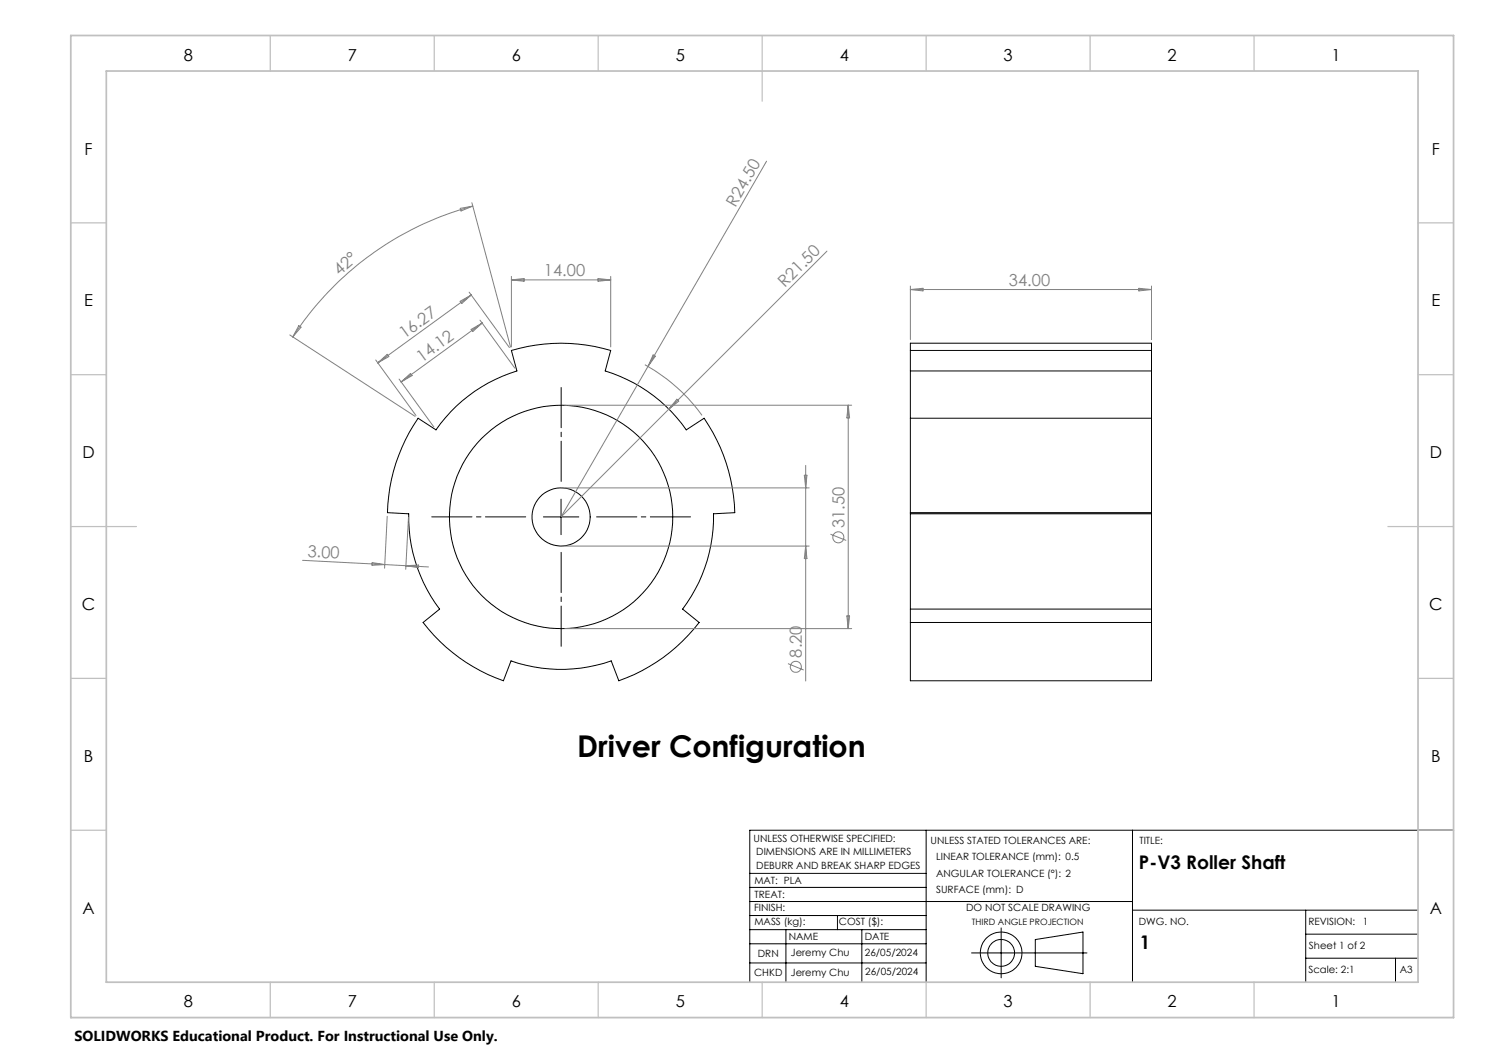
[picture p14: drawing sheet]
<svg xmlns="http://www.w3.org/2000/svg" width="420mm" height="297mm" viewBox="0 0 420 297" stroke-linecap="round" stroke-linejoin="round" font-family="sans-serif">
<defs><g id="words">
<text font-size="8.5" x="162.8" y="213.5">Driver Configuration</text>
<g font-size="5.3">
<text x="321.3" y="245.2">P-V3 Roller Shaft</text>
<text x="321.5" y="267.8">1</text>
</g>
<g font-size="4.7">
<text x="51.8" y="17.2">8</text>
<text x="98.1" y="17.2">7</text>
<text x="144.3" y="17.2">6</text>
<text x="190.6" y="17.2">5</text>
<text x="236.8" y="17.2">4</text>
<text x="283.1" y="17.2">3</text>
<text x="329.3" y="17.2">2</text>
<text x="375.6" y="17.2">1</text>
<text x="23.9" y="43.6">F</text>
<text x="403.9" y="43.6">F</text>
<text x="23.8" y="86.4">E</text>
<text x="403.8" y="86.4">E</text>
<text x="23.3" y="129.3">D</text>
<text x="403.3" y="129.3">D</text>
<text x="23.1" y="172.1">C</text>
<text x="403.1" y="172.1">C</text>
<text x="23.7" y="214.9">B</text>
<text x="403.7" y="214.9">B</text>
<text x="23.3" y="257.8">A</text>
<text x="403.3" y="257.8">A</text>
<text x="51.8" y="284.2">8</text>
<text x="98.1" y="284.2">7</text>
<text x="144.3" y="284.2">6</text>
<text x="190.6" y="284.2">5</text>
<text x="236.8" y="284.2">4</text>
<text x="283.1" y="284.2">3</text>
<text x="329.3" y="284.2">2</text>
<text x="375.6" y="284.2">1</text>
</g>
<g font-size="4.7" fill="#808080">
<text x="207.5" y="58.6" transform="rotate(-60 207.5 58.6)">R24.50</text>
<text x="95.7" y="77.7" transform="rotate(-41 95.7 77.7)">42°</text>
<text x="153.4" y="77.9">14.00</text>
<text x="221.4" y="81.2" transform="rotate(-45 221.4 81.2)">R21.50</text>
<text x="284.6" y="80.6">34.00</text>
<text x="114.1" y="95.6" transform="rotate(-36 114.1 95.6)">16.27</text>
<text x="118.9" y="102.3" transform="rotate(-36 118.9 102.3)">14.12</text>
<text x="238.2" y="149" transform="rotate(-90 238.2 149)">31.50</text>
<text x="86.7" y="157.1" transform="rotate(3 86.7 157.1)">3.00</text>
<text x="226.2" y="185.5" transform="rotate(-90 226.2 185.5)">8.20</text>
</g>
<text font-size="4.1" x="21" y="293.7">SOLIDWORKS Educational Product. For Instructional Use Only.</text>
<g font-size="2.8">
<text x="212.5" y="237.4">UNLESS OTHERWISE SPECIFIED:</text>
<text x="262.5" y="238">UNLESS STATED TOLERANCES ARE:</text>
<text x="321.4" y="238">TITLE:</text>
<text x="213.3" y="245">DEBURR AND BREAK SHARP EDGES</text>
<text x="213.3" y="241.2">DIMENSIONS ARE IN MILLIMETERS</text>
<text x="264" y="242.5">LINEAR TOLERANCE (mm): 0.5</text>
<text x="212.8" y="249.3">MAT: PLA</text>
<text x="264" y="251.8">SURFACE (mm): D</text>
<text x="264" y="247.3">ANGULAR TOLERANCE (°): 2</text>
<text x="212.7" y="256.9">FINISH:</text>
<text x="212.9" y="253.2">TREAT:</text>
<text x="272.5" y="256.9">DO NOT SCALE DRAWING</text>
<text x="212.8" y="261">MASS (kg):</text>
<text x="236.6" y="261">COST ($):</text>
<text x="321.2" y="261">DWG. NO.</text>
<text x="369.1" y="261">REVISION:</text>
<text x="384.4" y="261">1</text>
<text x="213.8" y="269.9">DRN</text>
<text x="222.5" y="265.2">NAME</text>
<text x="223.1" y="269.8">Jeremy Chu</text>
<text x="243.9" y="269.7">26/05/2024</text>
<text x="243.9" y="265.1">DATE</text>
<text x="369.2" y="267.8">Sheet 1 of 2</text>
<text x="212.7" y="275.4">CHKD</text>
<text x="223.1" y="275.3">Jeremy Chu</text>
<text x="244.1" y="275.1">26/05/2024</text>
<text x="369.1" y="274.5">Scale: 2:1</text>
<text x="394.8" y="274.5">A3</text>
</g>
<text font-size="2.5" x="274.2" y="260.9">THIRD ANGLE PROJECTION</text>
</g></defs>
<g fill="none" stroke="#000" stroke-width=".28">
<path d="M256.8 98.8v-2h68v2M256.8 98.8v5.8M256.8 98.8h68M324.8 98.8v5.8M117.9 118l5.1 3.2a43.3 43.3 0 0 1 22.8-16.6l-1.5-5.8a49 49 0 0 1 28 0l-1.6 5.8a43.3 43.3 0 0 1 22.9 16.6l5-3.2a49.5 49.5 0 0 1 8.7 26.6l-6 .3a43.1 43.1 0 0 1-8.8 26.9l4.7 3.8a48.9 48.9 0 0 1-22.6 16.4l-2.2-5.6a42.6 42.6 0 0 1-28.3 0l-2.1 5.6a48.9 48.9 0 0 1-22.7-16.4l4.7-3.8a42.8 42.8 0 0 1-8.7-26.9l-6-.3a48.8 48.8 0 0 1 8.6-26.6zM256.8 118v26.6M256.8 104.6v13.4M256.8 118h68M256.8 104.6h68M324.8 118v26.6M324.8 104.6v13.4M153.3 145.8h10"/>
<path d="M158.3 140.8v10M256.8 144.9v26.9M256.8 144.9h68M256.8 144.6v.3M256.8 144.6h68M324.8 144.9v26.9M324.8 144.6v.3M256.8 175.6v16.4h68v-16.4M256.8 171.8v3.8M256.8 171.8h68M256.8 175.6h68M324.8 171.8v3.8"/>
<path d="M261.2 234.2v42.8M319.4 234.2v42.8M400 234.2h-188.5v42.8M211.5 250.3h49.7M211.5 254.3h107.9M211.5 246.3h49.7M211.5 258.2h49.7M236.2 258.2v4M319.4 256.7h80.6M368.3 256.7v20.3M211.5 262.2h49.7M211.5 266.2h49.7"/>
<path d="M211.5 271.6h49.7M221.7 262.2v14.8M243.1 262.2v14.8M274 268.8h32.6M282.4 261.7v14.1M292 265l13.5-2.1v11.7l-13.5-2zM368.3 263.5h31.7M368.3 270.3h31.7M393.6 270.3v6.7"/>
<circle cx="158.3" cy="145.8" r="31.5"/>
<circle cx="158.3" cy="145.8" r="8.2"/>
<circle cx="282.4" cy="268.8" r="5.9"/>
<circle cx="282.4" cy="268.8" r="3.8"/>
</g>
<g fill="none" stroke="#808080" stroke-width=".28">
<path d="M129.8 58.8l3.6-.7-3.4 1.4zM133.1 57.2l10.9 40.7M133.3 58.1a87.8 87.8 0 0 0-50.7 36.9M216.2 45.5l-33.4 57.9M144.3 78v19.9M144.3 78.9h28M144.3 78.9l3.5-.3v.7zM168.7 78.6l3.6 .3-3.6 .4zM172.3 78v19.9M233.3 70.8l-75 75 24.5-42.4M81.7 94.5l35.4 22.9M84.3 91.9l.6 .4-2.3 2.7z"/>
<path d="M129.8 85l3.1-1.8-2.7 2.4zM132.3 82.4l11.4 15.6M132.9 83.2l-26.3 19.1M132.9 92.9l3.1-1.8-2.6 2.4zM135.4 90.3l9.8 13.6M136 91.1l-22.9 16.6M256.8 80.7v15.1M256.8 81.7h68M256.8 81.7l3.6-.4v.8zM321.2 81.3l3.6 .4-3.6 .4zM324.8 80.7v15.1M106 101.5l11.3 15.7"/>
<path d="M106.6 102.3l2.6-2.4 .5 .7zM112.6 106.9l9.8 13.5M113.1 107.7l2.7-2.4 .4 .6zM159.3 114.3h80.9M181.9 102.9a49.6 49.6 0 0 1 16.1 14.3M184.2 100.1l.7 .4-2.1 2.9zM190.9 112.6l.6 .6-2.8 2.2zM239.3 114.3v63M239.3 114.3l.3 3.6h-.7zM159.3 137.6h68.9M226.9 134.1h.7l-.3 3.5zM227.3 131.3v60.8"/>
<path d="M85.3 158l29.2 1.6M105 158.7l3.5 .5-3.5 .3zM109.2 145.6l-.7 14.7M114.5 159.6l6.4 .3M114.5 159.6l3.6-.2-.1 .7zM115.2 145.9l-.8 14.7M159.3 154h68.9M227.3 154l.3 3.5h-.7zM234.2 150.7l4.5 1.7M159.3 177.3h80.9M238.9 173.7h.7l-.3 3.6zM222.2 187.2l4.5 1.8"/>
<circle cx="236.5" cy="151.6" r="1.56"/>
<circle cx="224.5" cy="188.1" r="1.55"/>
</g>
<path d="M158.3 135.8v-26.5M148.3 145.8h-26.5M158.3 155.8v26.5M168.3 145.8h26.5" fill="none" stroke="#000" stroke-width=".28" stroke-dasharray="15.2 1.3 1.3 1.3" stroke-dashoffset="3.9"/>
<path d="M400 234.2h10" fill="none" stroke="#000" stroke-width=".35"/>
<g fill="none" stroke="#c0c0c0" stroke-width=".35">
<path d="M76.2 10v10M122.5 10v10M168.7 10v10M215 10v18.5M261.2 10v10M307.5 10v10M353.7 10v10M20 62.9h10M400 62.9h10M20 105.7h10M400 105.7h10M20 148.5h18.5"/>
<path d="M391.5 148.5h18.5M20 191.3h10M400 191.3h10M20 234.2h10M400 234.2h10M76.2 277v10M122.5 277v10M168.7 277v10M215 277v10M261.2 277v10M307.5 277v10M353.7 277v10"/>
</g>
<path d="M20 10h390v277h-390zM30 20h370v257h-370z" fill="none" stroke="#c0c0c0" stroke-width=".5"/>
<use href="#words"/>
</svg>
